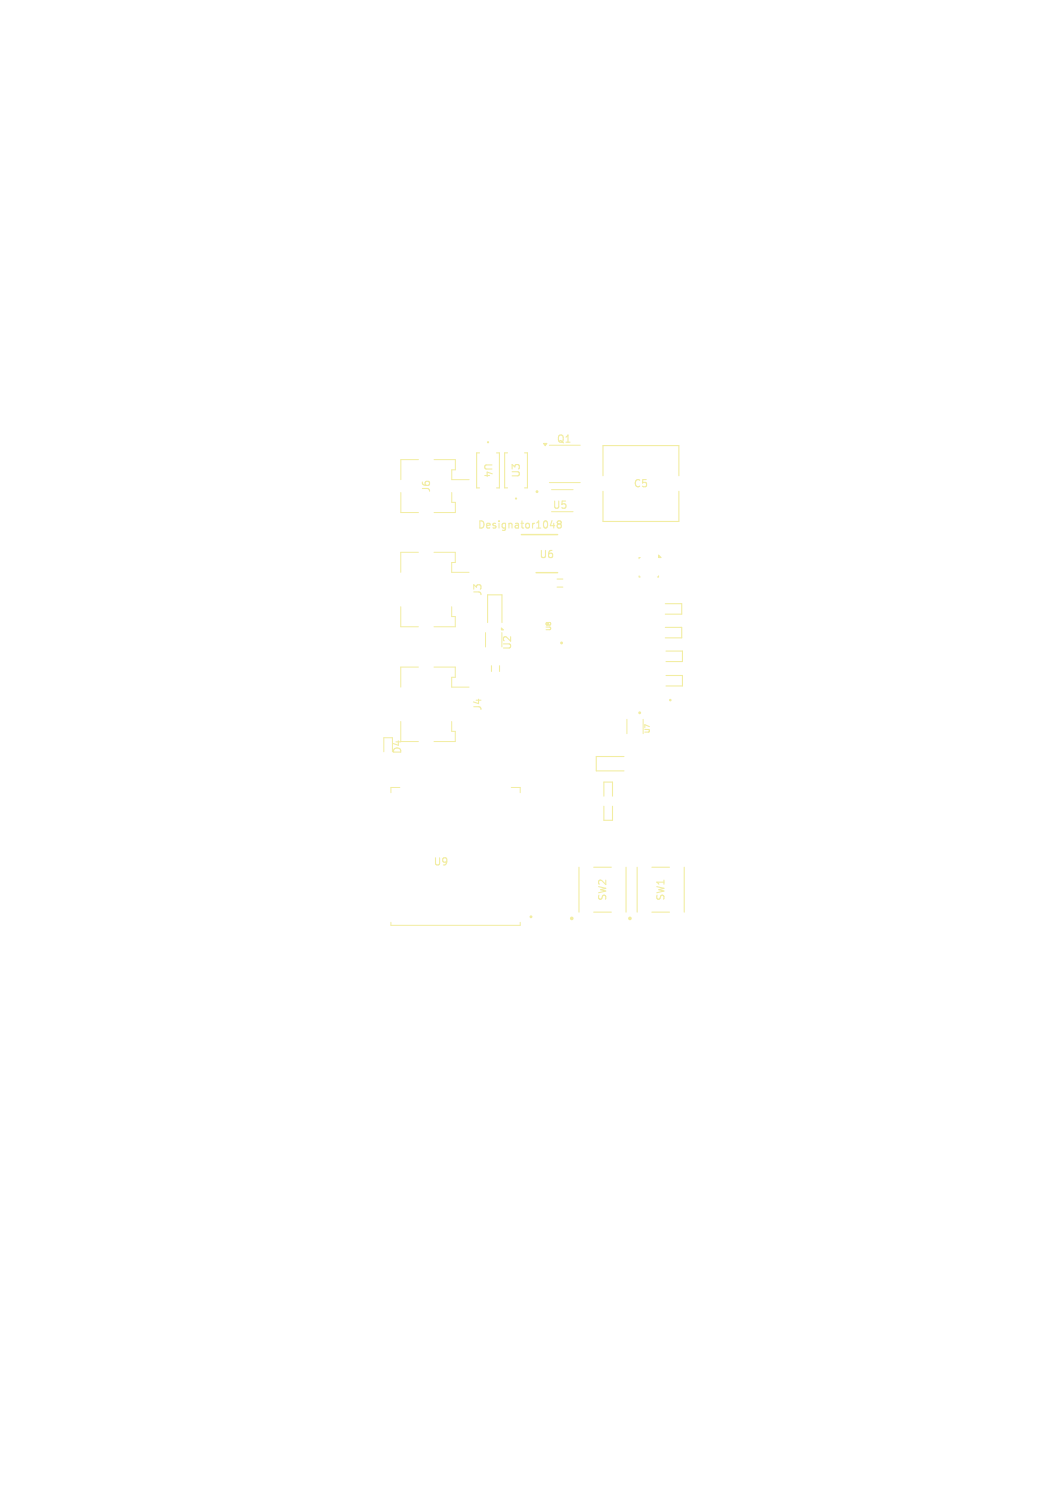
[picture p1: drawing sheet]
<svg xmlns="http://www.w3.org/2000/svg" width="148mm" height="210mm" viewBox="0 0 148 210" stroke-linecap="round" stroke-linejoin="round" font-family="sans-serif">
<defs><g id="words">
<g font-size="1.4" fill="#f2eda1">
<text x="67.2" y="64.4" transform="rotate(90 67.2 64.4)">U4</text>
<text x="77.4" y="61.9">Q1</text>
<text x="60.1" y="68.7" transform="rotate(-90 60.1 68.7)">J6</text>
<text x="72.6" y="66.6" transform="rotate(-90 72.6 66.6)">U3</text>
<text x="76.9" y="71.1">U5</text>
<text x="88.1" y="68.1">C5</text>
<text x="66.5" y="73.8">Designator1048</text>
<text x="75" y="77.9">U6</text>
<text x="67.2" y="83.1" transform="rotate(-90 67.2 83.1)">J3</text>
<text x="71.4" y="90.6" transform="rotate(-90 71.4 90.6)">U2</text>
<text x="67.2" y="99.1" transform="rotate(-90 67.2 99.1)">J4</text>
<text x="56.1" y="105.1" transform="rotate(-90 56.1 105.1)">D4</text>
<text x="60.3" y="120.7">U9</text>
<text x="84.6" y="125.5" transform="rotate(-90 84.6 125.5)">SW2</text>
<text x="92.7" y="125.5" transform="rotate(-90 92.7 125.5)">SW1</text>
</g>
<g font-size=".9" fill="#f2eda1">
<text x="76.9" y="88" transform="rotate(-90 76.9 88)">U8</text>
<text x="90.7" y="102.3" transform="rotate(-90 90.7 102.3)">U7</text>
</g>
</g></defs>
<g fill="none" stroke="#f2eda1" stroke-width=".15">
<path d="M66.8 63.1h-.4v4.8h.4M69.1 63.1h.4v4.8h-.4M70.7 63.1h-.4v4.8h.4M73 63.1h.4v4.8h-.4M76.9 72.5l-.3 .7h.6M77.1 72.9v.6M77.8 73l-.2-.2 .2-.3 .3 .1v.1l-.1 .3M77.8 73l-.2 .2v.1l.2 .2h.3v-.2v-.1l-.1-.2M77.8 73h.2M84 66.3v-4.2h10.5v4.2M84 68.4v4.2h10.5v-4.2M89 77.7v.1"/>
<path d="M89 77.7h.1M67.9 86.7v-3.9h2v3.9M68.4 92.7v.8M69.6 92.7v.8M77.6 80.6h.8M77.6 81.8h.8M89 80.2v.2h.1M91.7 80.2v.2h-.2M92.6 84.1h2.3v1.4h-2.3M92.6 87.4h2.3v1.4h-2.3M92.7 90.7h2.3v1.4h-2.3M92.7 94.1h2.3v1.4h-2.3"/>
<path d="M84.1 110.9v-2h1.2v2M84.1 112.3v1.9h1.2v-1.9M86.9 105.4h-3.9v2h3.9M80.6 120.8v6.2M82.7 120.8h2.4M82.7 127h2.4M87.2 120.8v6.2M88.7 120.8v6.2M90.8 120.8h2.4M90.8 127h2.4M95.3 120.8v6.2"/>
<circle cx="68" cy="61.6" r=".08"/>
<circle cx="71.9" cy="69.4" r=".08"/>
</g>
<g fill="none" stroke="#f2eda1" stroke-width=".2">
<path d="M72.6 74.5h5M74.6 79.8h3"/>
<circle cx="74.8" cy="68.5" r=".1"/>
<circle cx="78.2" cy="89.5" r=".1"/>
<circle cx="89.1" cy="99.3" r=".1"/>
<circle cx="73.9" cy="127.7" r=".1"/>
</g>
<g fill="none" stroke="#f2eda1" stroke-width=".14">
<path d="M55.8 68.6v2.8h2.5M58.3 76.9h-2.5v2.8M58.3 64h-2.5v2.8M60.4 76.9h3v1.4h-.5v1.4h2.4M60.4 64h3v1.4h-.5v1.4h2.4M62.9 68.6v1.4h.5v1.4h-3M76.5 67.2h4.3M76.5 62h4.3M76.8 71.3h3M76.8 68.2h3M55.8 84.5v2.8h2.5M58.3 92.9h-2.5v2.8"/>
<path d="M60.4 92.9h3v1.4h-.5v1.4h2.4M62.9 84.5v1.4h.5v1.4h-3M67.6 88.1v2M69.9 88.1v2M53.4 104.7v-2h1.2v2M55.7 109.7h-1.3v.7M55.8 100.5v2.8h2.5M62.9 100.5v1.4h.5v1.4h-3M71.2 109.7h1.2v.7M87.3 100.2v2M89.5 100.2v2M54.4 128.4v.5h18v-.5"/>
</g>
<g fill="#f2eda1" stroke="#f2eda1" stroke-width=".14">
<path d="M75.7 61.8h.4l-.2 .3z"/>
<path d="M69.8 87.5l.3 .2h-.3z"/>
<path d="M91.7 77.3l.3 .4h-.3z"/>
<circle cx="93.3" cy="97.5" r=".1"/>
</g>
<g fill="none" stroke="#f2eda1" stroke-width=".25">
<circle cx="79.6" cy="127.9" r=".13"/>
<circle cx="87.7" cy="127.9" r=".13"/>
</g>
<use href="#words"/>
</svg>
